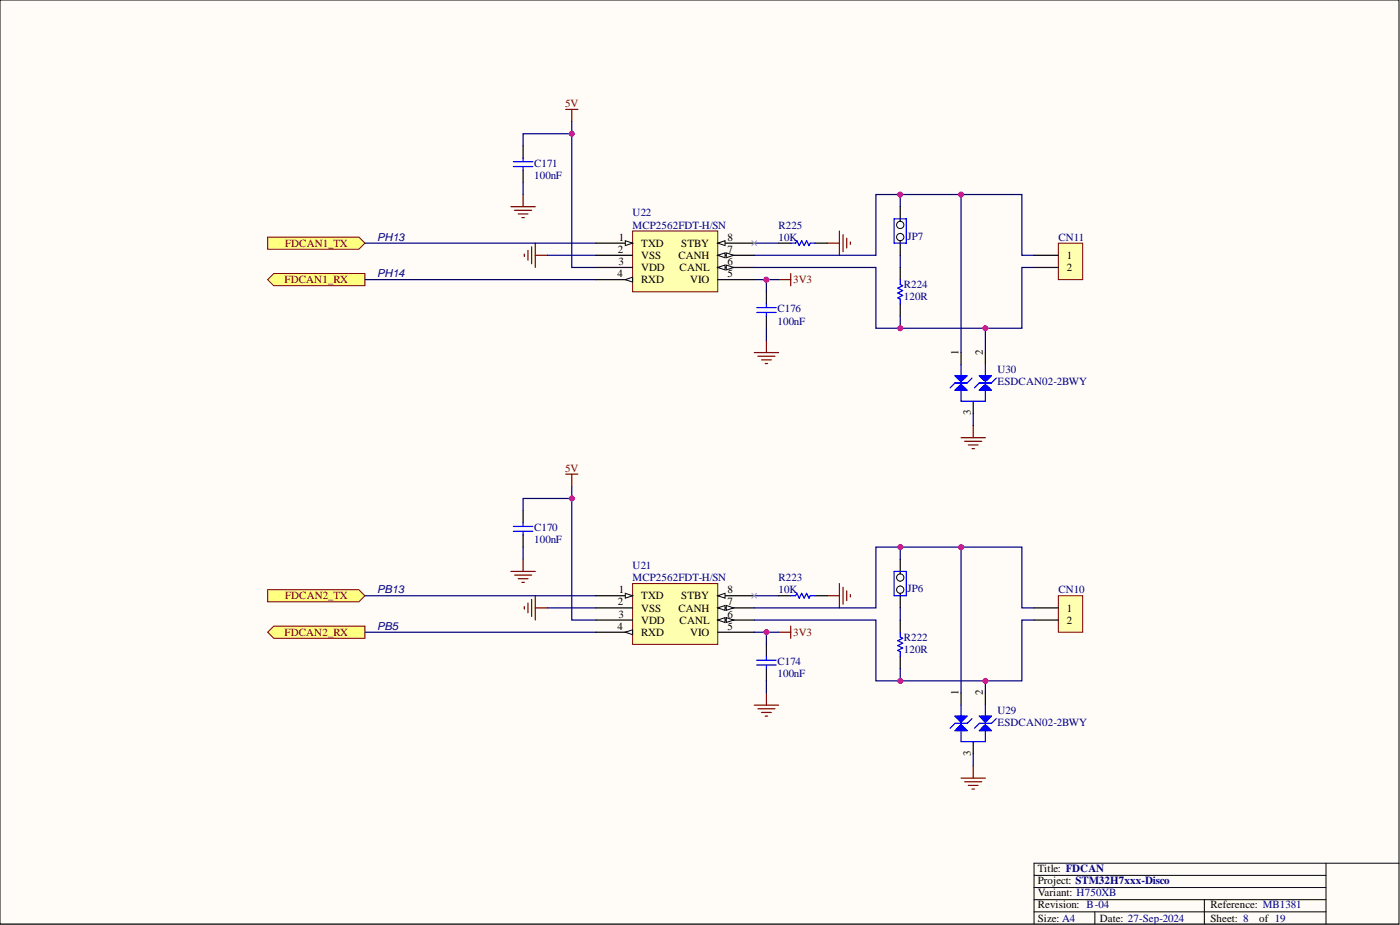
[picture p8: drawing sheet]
<svg xmlns="http://www.w3.org/2000/svg" width="292mm" height="193mm" viewBox="0 0 292 193" stroke-linecap="round" stroke-linejoin="round" font-family="sans-serif">
<defs><g id="words">
<g font-size="2.3" fill="#800000">
<text x="117.9" y="22.3">5V</text>
<text x="59.5" y="51.5">FDCAN1_TX</text>
<text x="59.4" y="59.1">FDCAN1_RX</text>
<text x="165.5" y="59.1">3V3</text>
<text x="117.9" y="98.4">5V</text>
<text x="59.5" y="125">FDCAN2_TX</text>
<text x="59.4" y="132.7">FDCAN2_RX</text>
<text x="165.5" y="132.7">3V3</text>
</g>
<g font-size="2.3" fill="#000080">
<text x="111.4" y="34.7">C171</text>
<text x="111.4" y="37.3">100nF</text>
<text x="132" y="47.7">MCP2562FDT-H/SN</text>
<text x="132" y="45.1">U22</text>
<text x="162.4" y="47.7">R225</text>
<text x="78.7" y="50.2">PH13</text>
<text x="162.4" y="50.2">10K</text>
<text x="189.3" y="50">JP7</text>
<text x="220.8" y="50.2">CN11</text>
<text x="78.7" y="57.8">PH14</text>
<text x="162.2" y="65.2">C176</text>
<text x="188.6" y="62.6">120R</text>
<text x="188.6" y="60.1">R224</text>
<text x="162.2" y="67.7">100nF</text>
<text x="208.1" y="77.9">U30</text>
<text x="208.1" y="80.4">ESDCAN02-2BWY</text>
<text x="111.4" y="113.4">100nF</text>
<text x="111.4" y="110.8">C170</text>
<text x="132" y="118.7">U21</text>
<text x="78.7" y="123.8">PB13</text>
<text x="132" y="121.2">MCP2562FDT-H/SN</text>
<text x="162.4" y="123.8">10K</text>
<text x="162.4" y="121.2">R223</text>
<text x="189.3" y="123.5">JP6</text>
<text x="220.8" y="123.8">CN10</text>
<text x="78.7" y="131.4">PB5</text>
<text x="188.6" y="136.2">120R</text>
<text x="188.6" y="133.7">R222</text>
<text x="162.2" y="141.3">100nF</text>
<text x="162.2" y="138.7">C174</text>
<text x="208.1" y="148.9">U29</text>
<text x="208.1" y="151.4">ESDCAN02-2BWY</text>
</g>
<g font-size="2.3">
<text x="128.9" y="52.8">2</text>
<text x="129.1" y="50.2">1</text>
<text x="133.8" y="51.5">TXD</text>
<text x="142.1" y="51.5">STBY</text>
<text x="151.8" y="52.8">7</text>
<text x="151.8" y="50.2">8</text>
<text x="128.9" y="57.8">4</text>
<text x="129" y="55.3">3</text>
<text x="133.8" y="54">VSS</text>
<text x="133.8" y="56.6">VDD</text>
<text x="133.8" y="59.1">RXD</text>
<text x="141.5" y="54">CANH</text>
<text x="141.8" y="56.6">CANL</text>
<text x="144" y="59.1">VIO</text>
<text x="151.8" y="57.8">5</text>
<text x="151.8" y="55.3">6</text>
<text x="222.6" y="54">1</text>
<text x="222.6" y="56.6">2</text>
<text x="200" y="74.1" transform="rotate(-90 200 74.1)">1</text>
<text x="205.1" y="74.1" transform="rotate(-90 205.1 74.1)">2</text>
<text x="202.5" y="86.7" transform="rotate(-90 202.5 86.7)">3</text>
<text x="129.1" y="123.8">1</text>
<text x="133.8" y="125">TXD</text>
<text x="142.1" y="125">STBY</text>
<text x="151.8" y="123.8">8</text>
<text x="128.9" y="131.4">4</text>
<text x="128.9" y="126.3">2</text>
<text x="129" y="128.8">3</text>
<text x="133.8" y="127.6">VSS</text>
<text x="133.8" y="130.1">VDD</text>
<text x="141.5" y="127.6">CANH</text>
<text x="141.8" y="130.1">CANL</text>
<text x="151.8" y="131.4">5</text>
<text x="151.8" y="128.8">6</text>
<text x="151.8" y="126.3">7</text>
<text x="222.6" y="127.6">1</text>
<text x="222.6" y="130.1">2</text>
<text x="133.8" y="132.7">RXD</text>
<text x="144" y="132.7">VIO</text>
<text x="200" y="145.1" transform="rotate(-90 200 145.1)">1</text>
<text x="205.1" y="145.1" transform="rotate(-90 205.1 145.1)">2</text>
<text x="202.5" y="157.7" transform="rotate(-90 202.5 157.7)">3</text>
<text x="216.5" y="181.9">Title: FDCAN</text>
<text x="216.5" y="184.4">Project: STM32H7xxx-Disco</text>
<text x="216.5" y="189.5">Revision: B-04</text>
<text x="216.5" y="186.9">Variant: H750XB</text>
<text x="252.5" y="189.5">Reference: MB1381</text>
<text x="216.5" y="192.3">Size: A4</text>
<text x="229.5" y="192.3">Date: 27-Sep-2024</text>
<text x="252.5" y="192.3">Sheet: 8</text>
<text x="262.7" y="192.3">of 19</text>
</g>
</g></defs>
<path d="M0 0h291.9v192.8h-291.9z" fill-rule="evenodd" fill="#fffcf8"/>
<path d="M0 0h291.9v192.8h-291.9z" fill="none" stroke="#000" stroke-width=".21"/>
<path d="M0 0h291.9v192.8h-291.9z" fill-rule="evenodd" fill="#fffcf8"/>
<path d="M0 0h291.9v192.8h-291.9zM215.7 182.6h61M215.7 185.2h61M215.7 190.2h61M215.7 187.7h61M228.4 190.2v2.6M251.3 187.7v5.1M276.7 180.1v12.7M291.9 180.1h-76.2v12.7" fill="none" stroke="#000" stroke-width=".21"/>
<path d="M55.8 49.5h19.1l1.2 1.2-1.2 1.3h-19.1z" fill-rule="evenodd" fill="#ffff80"/>
<path d="M55.8 49.5h19.1l1.2 1.2-1.2 1.3h-19.1z" fill="none" stroke="#800000" stroke-width=".21"/>
<path d="M55.8 58.3l1.3-1.2h19v2.5h-19z" fill-rule="evenodd" fill="#ffff80"/>
<path d="M55.8 58.3l1.3-1.2h19v2.5h-19z" fill="none" stroke="#800000" stroke-width=".21"/>
<g fill="none" stroke="#800000" stroke-width=".25">
<path d="M118 22.8h2.6M119.3 22.8v2.6M106.6 43.1h5.1M107.4 43.9h3.5M108.1 44.6h2.1M108.9 45.4h.5M109.1 40.6v2.5M109.4 53v.5M110.2 52.2v2.1M110.9 51.5v3.5M111.7 50.7v5.1M111.7 53.3h2.5"/>
<path d="M162.4 58.3h2.6M165 57.1v2.5M172.6 50.7h2.5M175.1 48.2v5.1M175.9 49v3.5M176.7 49.7v2M177.4 50.5v.5M157.4 73.6h5M158.1 74.3h3.6M158.9 75.1h2M159.7 75.8h.5M159.9 71v2.6"/>
</g>
<path d="M55.8 123h19.1l1.2 1.3-1.2 1.2h-19.1z" fill-rule="evenodd" fill="#ffff80"/>
<path d="M55.8 123h19.1l1.2 1.3-1.2 1.2h-19.1z" fill="none" stroke="#800000" stroke-width=".21"/>
<path d="M55.8 131.9l1.3-1.3h19v2.6h-19z" fill-rule="evenodd" fill="#ffff80"/>
<path d="M55.8 131.9l1.3-1.3h19v2.6h-19z" fill="none" stroke="#800000" stroke-width=".21"/>
<g fill="none" stroke="#800000" stroke-width=".25">
<path d="M118 98.9h2.6M119.3 98.9v2.6M106.6 119.2h5.1M107.4 120h3.5M109.1 116.7v2.5M108.1 120.7h2.1M108.9 121.5h.5M109.4 126.6v.5M110.2 125.8v2M110.9 125v3.6M111.7 124.3v5.1M111.7 126.8h2.5"/>
<path d="M162.4 131.9h2.6M165 130.6v2.6M172.6 124.3h2.5M175.1 121.7v5.1M175.9 122.5v3.6M176.7 123.3v2M177.4 124v.5M157.4 147.1h5M158.1 147.9h3.6M158.9 148.6h2M159.7 149.4h.5M159.9 144.6v2.5"/>
</g>
<path d="M109.1 30.4v2.6M109.1 35.5v2.5M159.9 60.9v2.5M159.9 65.9v2.6M109.1 106.5v2.6M109.1 111.6v2.5M159.9 134.4v2.6M159.9 139.5v2.5" fill="none" stroke="#000" stroke-width=".25"/>
<g fill="none" stroke="#00f" stroke-width=".25">
<path d="M107.1 33.7h4.1M107.1 34.7h4.1M109.1 33v.7M109.1 34.7v.8M157.9 64.2h4M157.9 65.2h4M159.9 63.4v.8M159.9 65.2v.7M107.1 109.8h4.1M107.1 110.8h4.1M109.1 109.1v.7M109.1 110.8v.8"/>
<path d="M157.9 137.7h4M157.9 138.7h4M159.9 137v.7M159.9 138.7v.8"/>
</g>
<path d="M76.1 58.3h48.3M76.1 50.7h48.3M114.2 53.3h10.2M157.4 58.3h5" fill="none" stroke="#000080" stroke-width=".25"/>
<circle cx="159.9" cy="58.3" r=".51" fill="#f0f"/>
<circle cx="159.9" cy="58.3" r=".51" fill="none" stroke="#f0f" stroke-width=".21"/>
<path d="M157.4 50.7h5M119.3 101.5v27.9h5.1M76.1 131.9h48.3" fill="none" stroke="#000080" stroke-width=".25"/>
<circle cx="119.3" cy="104" r=".51" fill="#f0f"/>
<circle cx="119.3" cy="104" r=".51" fill="none" stroke="#f0f" stroke-width=".21"/>
<path d="M76.1 124.3h48.3M114.2 126.8h10.2M157.4 131.9h5" fill="none" stroke="#000080" stroke-width=".25"/>
<circle cx="159.9" cy="131.9" r=".51" fill="#f0f"/>
<circle cx="159.9" cy="131.9" r=".51" fill="none" stroke="#f0f" stroke-width=".21"/>
<path d="M109.1 30.4v-2.5h10.2v27.9h5.1M157.4 124.3h5" fill="none" stroke="#000080" stroke-width=".25"/>
<circle cx="119.3" cy="27.9" r=".51" fill="#f0f"/>
<circle cx="119.3" cy="27.9" r=".51" fill="none" stroke="#f0f" stroke-width=".21"/>
<path d="M109.1 38v2.6M119.3 25.4v2.5" fill="none" stroke="#000080" stroke-width=".25"/>
<circle cx="119.3" cy="27.9" r=".51" fill="#f0f"/>
<circle cx="119.3" cy="27.9" r=".51" fill="none" stroke="#f0f" stroke-width=".21"/>
<path d="M109.1 114.1v2.6M119.3 104h-10.2v2.5" fill="none" stroke="#000080" stroke-width=".25"/>
<circle cx="119.3" cy="104" r=".51" fill="#f0f"/>
<circle cx="119.3" cy="104" r=".51" fill="none" stroke="#f0f" stroke-width=".21"/>
<path d="M159.9 131.9v2.5" fill="none" stroke="#000080" stroke-width=".25"/>
<circle cx="159.9" cy="131.9" r=".51" fill="#f0f"/>
<circle cx="159.9" cy="131.9" r=".51" fill="none" stroke="#f0f" stroke-width=".21"/>
<path d="M159.9 58.3v2.6M159.9 142v2.6" fill="none" stroke="#000080" stroke-width=".25"/>
<circle cx="159.9" cy="58.3" r=".51" fill="#f0f"/>
<circle cx="159.9" cy="58.3" r=".51" fill="none" stroke="#f0f" stroke-width=".21"/>
<path d="M159.9 68.5v2.5" fill="none" stroke="#000080" stroke-width=".25"/>
<path d="M132 48.2h17.8v12.7h-17.8z" fill-rule="evenodd" fill="#ffffb0"/>
<path d="M132 48.2h17.8v12.7h-17.8z" fill="none" stroke="#800000" stroke-width=".21"/>
<path d="M124.4 50.7h7.6" fill="none" stroke="#000" stroke-width=".25"/>
<path d="M130.5 50.2l1.5 .5-1.5 .5z" fill="#f8fcff"/>
<path d="M130.5 50.2l1.5 .5-1.5 .5z" fill="none" stroke="#000" stroke-width=".21"/>
<path d="M124.4 53.3h7.6M124.4 55.8h7.6M124.4 58.3h7.6" fill="none" stroke="#000" stroke-width=".25"/>
<path d="M130.5 58.3l1.5-.5v1z" fill="#f8fcff"/>
<path d="M130.5 58.3l1.5-.5v1z" fill="none" stroke="#000" stroke-width=".21"/>
<path d="M149.8 58.3h7.6M149.8 55.8h7.6" fill="none" stroke="#000" stroke-width=".25"/>
<path d="M149.8 55.8l1.5-.5v1z" fill="#f8fcff"/>
<path d="M149.8 55.8l1.5-.5v1z" fill="none" stroke="#000" stroke-width=".21"/>
<path d="M151.5 55.3l1.6 .5-1.6 .5z" fill="#f8fcff"/>
<path d="M151.5 55.3l1.6 .5-1.6 .5z" fill="none" stroke="#000" stroke-width=".21"/>
<path d="M149.8 53.3h7.6" fill="none" stroke="#000" stroke-width=".25"/>
<path d="M149.8 53.3l1.5-.5v1z" fill="#f8fcff"/>
<path d="M149.8 53.3l1.5-.5v1z" fill="none" stroke="#000" stroke-width=".21"/>
<path d="M151.5 52.8l1.6 .5-1.6 .5z" fill="#f8fcff"/>
<path d="M151.5 52.8l1.6 .5-1.6 .5z" fill="none" stroke="#000" stroke-width=".21"/>
<path d="M149.8 50.7h7.6" fill="none" stroke="#000" stroke-width=".25"/>
<path d="M149.8 50.7l1.5-.5v1z" fill="#f8fcff"/>
<path d="M149.8 50.7l1.5-.5v1z" fill="none" stroke="#000" stroke-width=".21"/>
<path d="M132 121.7h17.8v12.7h-17.8z" fill-rule="evenodd" fill="#ffffb0"/>
<path d="M132 121.7h17.8v12.7h-17.8z" fill="none" stroke="#800000" stroke-width=".21"/>
<path d="M124.4 124.3h7.6" fill="none" stroke="#000" stroke-width=".25"/>
<path d="M130.5 123.8l1.5 .5-1.5 .5z" fill="#f8fcff"/>
<path d="M130.5 123.8l1.5 .5-1.5 .5z" fill="none" stroke="#000" stroke-width=".21"/>
<path d="M124.4 126.8h7.6M124.4 129.4h7.6M124.4 131.9h7.6" fill="none" stroke="#000" stroke-width=".25"/>
<path d="M130.5 131.9l1.5-.5v1z" fill="#f8fcff"/>
<path d="M130.5 131.9l1.5-.5v1z" fill="none" stroke="#000" stroke-width=".21"/>
<path d="M149.8 131.9h7.6M149.8 129.4h7.6" fill="none" stroke="#000" stroke-width=".25"/>
<path d="M149.8 129.4l1.5-.6v1.1z" fill="#f8fcff"/>
<path d="M149.8 129.4l1.5-.6v1.1z" fill="none" stroke="#000" stroke-width=".21"/>
<path d="M151.5 128.8l1.6 .6-1.6 .5z" fill="#f8fcff"/>
<path d="M151.5 128.8l1.6 .6-1.6 .5z" fill="none" stroke="#000" stroke-width=".21"/>
<path d="M149.8 126.8h7.6" fill="none" stroke="#000" stroke-width=".25"/>
<path d="M149.8 126.8l1.5-.5v1z" fill="#f8fcff"/>
<path d="M149.8 126.8l1.5-.5v1z" fill="none" stroke="#000" stroke-width=".21"/>
<path d="M151.5 126.3l1.6 .5-1.6 .5z" fill="#f8fcff"/>
<path d="M151.5 126.3l1.6 .5-1.6 .5z" fill="none" stroke="#000" stroke-width=".21"/>
<path d="M149.8 124.3h7.6" fill="none" stroke="#000" stroke-width=".25"/>
<path d="M149.8 124.3l1.5-.5v1z" fill="#f8fcff"/>
<path d="M149.8 124.3l1.5-.5v1z" fill="none" stroke="#000" stroke-width=".21"/>
<path d="M162.4 50.7h2.6M170.1 50.7h2.5M162.4 124.3h2.6M170.1 124.3h2.5M187.8 122.3v4.5" fill="none" stroke="#000" stroke-width=".25"/>
<path d="M165 50.7h1l.3-.5 .5 1 .5-1 .5 1 .5-1 .5 1 .2-.5h1.1M165 124.3h1l.3-.5 .5 1 .5-1 .5 1 .5-1 .5 1 .2-.5h1.1" fill="none" stroke="#00f" stroke-width=".25"/>
<circle cx="187.8" cy="123" r=".76" fill="#f8fcff"/>
<circle cx="187.8" cy="123" r=".76" fill="none" stroke="#000" stroke-width=".21"/>
<path d="M187.8 116.7v4.5" fill="none" stroke="#000" stroke-width=".25"/>
<circle cx="187.8" cy="120.5" r=".76" fill="#f8fcff"/>
<circle cx="187.8" cy="120.5" r=".76" fill="none" stroke="#000" stroke-width=".21"/>
<path d="M186.6 119.2h2.5v5.1h-2.5z" fill="none" stroke="#00f" stroke-width=".25"/>
<path d="M187.8 48.7v4.6" fill="none" stroke="#000" stroke-width=".25"/>
<circle cx="187.8" cy="49.5" r=".76" fill="#f8fcff"/>
<circle cx="187.8" cy="49.5" r=".76" fill="none" stroke="#000" stroke-width=".21"/>
<path d="M187.8 43.1v4.6" fill="none" stroke="#000" stroke-width=".25"/>
<circle cx="187.8" cy="46.9" r=".76" fill="#f8fcff"/>
<circle cx="187.8" cy="46.9" r=".76" fill="none" stroke="#000" stroke-width=".21"/>
<g fill="none" stroke="#00f" stroke-width=".25">
<path d="M186.6 45.7h2.5v5h-2.5zM187.8 58.3v1l.5 .3-1 .5 1 .5-1 .5 1 .5-1 .5 .5 .3v1M199.5 78.6h2M199.8 78.4v.5h1.5v-.5M200 78.4v.7h1v-.7M200.3 78.4v1M200.3 79.4l-1.1-1h2.6l-1 1M200.3 79.4h.5M200.5 76.1v7.6h5.1v-7.6M200.8 78.4v1M202.8 78.9l-1 1h-2.6l-1 1M204.6 78.6h2"/>
<path d="M204.8 78.4v.5h1.6v-.5M205.1 78.4v.7h1v-.7M205.3 79.4h.5M205.3 79.4l-1-1h2.6l-1.1 1M205.3 78.4v1M205.8 78.4v1M207.9 78.9l-1 1h-2.6l-1 1M199.5 81.2h2M199.8 81.4v-.5h1.5v.5M200 81.4v-.7h1v.7M200.3 80.4l-1.1 1h2.6l-1-1M200.3 80.4h.5"/>
<path d="M200.3 80.4v1M200.8 80.4v1M204.6 81.2h2M204.8 81.4v-.5h1.6v.5M205.1 81.4v-.7h1v.7M205.3 80.4h.5M205.3 80.4l-1 1h2.6l-1.1-1M205.3 80.4v1M205.8 80.4v1M187.8 131.9v1l.5 .3-1 .5 1 .5-1 .5 1 .5-1 .5 .5 .2v1.1"/>
</g>
<path d="M187.8 55.8v2.5M187.8 63.4v2.5M200.5 73.6v2.5M205.6 73.6v2.5M203.1 83.7v2.5M187.8 129.4v2.5M187.8 137v2.5" fill="none" stroke="#000" stroke-width=".25"/>
<path d="M200.5 91.3h5.1M201.3 92.1h3.5M202 92.8h2.1M202.8 93.6h.5M203.1 88.8v2.5" fill="none" stroke="#800000" stroke-width=".25"/>
<path d="M187.8 40.6v2.5" fill="none" stroke="#000080" stroke-width=".25"/>
<circle cx="187.8" cy="40.6" r=".51" fill="#f0f"/>
<circle cx="187.8" cy="40.6" r=".51" fill="none" stroke="#f0f" stroke-width=".21"/>
<path d="M187.8 53.3v2.5M187.8 65.9v2.6" fill="none" stroke="#000080" stroke-width=".25"/>
<circle cx="187.8" cy="68.5" r=".51" fill="#f0f"/>
<circle cx="187.8" cy="68.5" r=".51" fill="none" stroke="#f0f" stroke-width=".21"/>
<g fill="none" stroke="#00f" stroke-width=".25">
<path d="M199.5 152.2h2M199.5 149.6h2M199.8 152.4v-.5h1.5v.5M199.8 149.4v.5h1.5v-.5M200 152.4v-.7h1v.7M200 149.4v.8h1v-.8M200.3 151.4l-1.1 1h2.6l-1-1M200.3 151.4h.5M200.3 149.4v1M200.3 151.4v1M200.3 150.4l-1.1-1h2.6l-1 1M200.3 150.4h.5"/>
<path d="M200.5 147.1v7.6h5.1v-7.6M200.8 149.4v1M200.8 151.4v1M202.8 149.9l-1 1h-2.6l-1 1M204.6 152.2h2M204.6 149.6h2M204.8 152.4v-.5h1.6v.5M204.8 149.4v.5h1.6v-.5M205.1 152.4v-.7h1v.7M205.1 149.4v.8h1v-.8M205.3 151.4h.5M205.3 151.4l-1 1h2.6l-1.1-1"/>
<path d="M205.3 150.4h.5M205.3 150.4l-1-1h2.6l-1.1 1M205.3 149.4v1M205.3 151.4v1M205.8 149.4v1M205.8 151.4v1M207.9 149.9l-1 1h-2.6l-1 1"/>
</g>
<path d="M200.5 144.6v2.5M203.1 154.7v2.6M205.6 144.6v2.5" fill="none" stroke="#000" stroke-width=".25"/>
<path d="M203.1 159.8v2.5M200.5 162.3h5.1M201.3 163.1h3.5M202 163.8h2.1M202.8 164.6h.5" fill="none" stroke="#800000" stroke-width=".25"/>
<path d="M187.8 114.1v2.6M203.1 157.3v2.5" fill="none" stroke="#000080" stroke-width=".25"/>
<circle cx="187.8" cy="114.1" r=".51" fill="#f0f"/>
<circle cx="187.8" cy="114.1" r=".51" fill="none" stroke="#f0f" stroke-width=".21"/>
<path d="M187.8 126.8v2.6M187.8 139.5v2.5" fill="none" stroke="#000080" stroke-width=".25"/>
<circle cx="187.8" cy="142" r=".51" fill="#f0f"/>
<circle cx="187.8" cy="142" r=".51" fill="none" stroke="#f0f" stroke-width=".21"/>
<path d="M156.9 50.2l1 1M157.9 50.2l-1 1M156.9 123.8l1 1M157.9 123.8l-1 1" fill="none" stroke="#8bb0c9" stroke-width=".21"/>
<path d="M220.8 50.7h5.1v7.6h-5.1z" fill-rule="evenodd" fill="#ffffb0"/>
<path d="M220.8 50.7h5.1v7.6h-5.1z" fill="none" stroke="#800000" stroke-width=".21"/>
<path d="M215.7 53.3h5.1M215.7 55.8h5.1" fill="none" stroke="#000" stroke-width=".25"/>
<path d="M157.4 53.3h25.3v-12.7h30.5v12.7h2.5" fill="none" stroke="#000080" stroke-width=".25"/>
<circle cx="200.5" cy="40.6" r=".51" fill="#f0f"/>
<circle cx="200.5" cy="40.6" r=".51" fill="none" stroke="#f0f" stroke-width=".21"/>
<circle cx="187.8" cy="40.6" r=".51" fill="#f0f"/>
<circle cx="187.8" cy="40.6" r=".51" fill="none" stroke="#f0f" stroke-width=".21"/>
<path d="M157.4 55.8h25.3v12.7h30.5v-12.7h2.5" fill="none" stroke="#000080" stroke-width=".25"/>
<circle cx="187.8" cy="68.5" r=".51" fill="#f0f"/>
<circle cx="187.8" cy="68.5" r=".51" fill="none" stroke="#f0f" stroke-width=".21"/>
<circle cx="205.6" cy="68.5" r=".51" fill="#f0f"/>
<circle cx="205.6" cy="68.5" r=".51" fill="none" stroke="#f0f" stroke-width=".21"/>
<path d="M200.5 40.6v33M203.1 86.2v2.6" fill="none" stroke="#000080" stroke-width=".25"/>
<circle cx="200.5" cy="40.6" r=".51" fill="#f0f"/>
<circle cx="200.5" cy="40.6" r=".51" fill="none" stroke="#f0f" stroke-width=".21"/>
<path d="M205.6 68.5v5.1" fill="none" stroke="#000080" stroke-width=".25"/>
<circle cx="205.6" cy="68.5" r=".51" fill="#f0f"/>
<circle cx="205.6" cy="68.5" r=".51" fill="none" stroke="#f0f" stroke-width=".21"/>
<path d="M220.8 124.3h5.1v7.6h-5.1z" fill-rule="evenodd" fill="#ffffb0"/>
<path d="M220.8 124.3h5.1v7.6h-5.1z" fill="none" stroke="#800000" stroke-width=".21"/>
<path d="M215.7 126.8h5.1M215.7 129.4h5.1" fill="none" stroke="#000" stroke-width=".25"/>
<path d="M157.4 126.8h25.3v-12.7h30.5v12.7h2.5" fill="none" stroke="#000080" stroke-width=".25"/>
<circle cx="200.5" cy="114.1" r=".51" fill="#f0f"/>
<circle cx="200.5" cy="114.1" r=".51" fill="none" stroke="#f0f" stroke-width=".21"/>
<circle cx="187.8" cy="114.1" r=".51" fill="#f0f"/>
<circle cx="187.8" cy="114.1" r=".51" fill="none" stroke="#f0f" stroke-width=".21"/>
<path d="M157.4 129.4h25.3v12.6h30.5v-12.6h2.5" fill="none" stroke="#000080" stroke-width=".25"/>
<circle cx="205.6" cy="142" r=".51" fill="#f0f"/>
<circle cx="205.6" cy="142" r=".51" fill="none" stroke="#f0f" stroke-width=".21"/>
<circle cx="187.8" cy="142" r=".51" fill="#f0f"/>
<circle cx="187.8" cy="142" r=".51" fill="none" stroke="#f0f" stroke-width=".21"/>
<path d="M200.5 114.1v30.5" fill="none" stroke="#000080" stroke-width=".25"/>
<circle cx="200.5" cy="114.1" r=".51" fill="#f0f"/>
<circle cx="200.5" cy="114.1" r=".51" fill="none" stroke="#f0f" stroke-width=".21"/>
<path d="M205.6 142v2.6" fill="none" stroke="#000080" stroke-width=".25"/>
<circle cx="205.6" cy="142" r=".51" fill="#f0f"/>
<circle cx="205.6" cy="142" r=".51" fill="none" stroke="#f0f" stroke-width=".21"/>
<use href="#words"/>
</svg>
